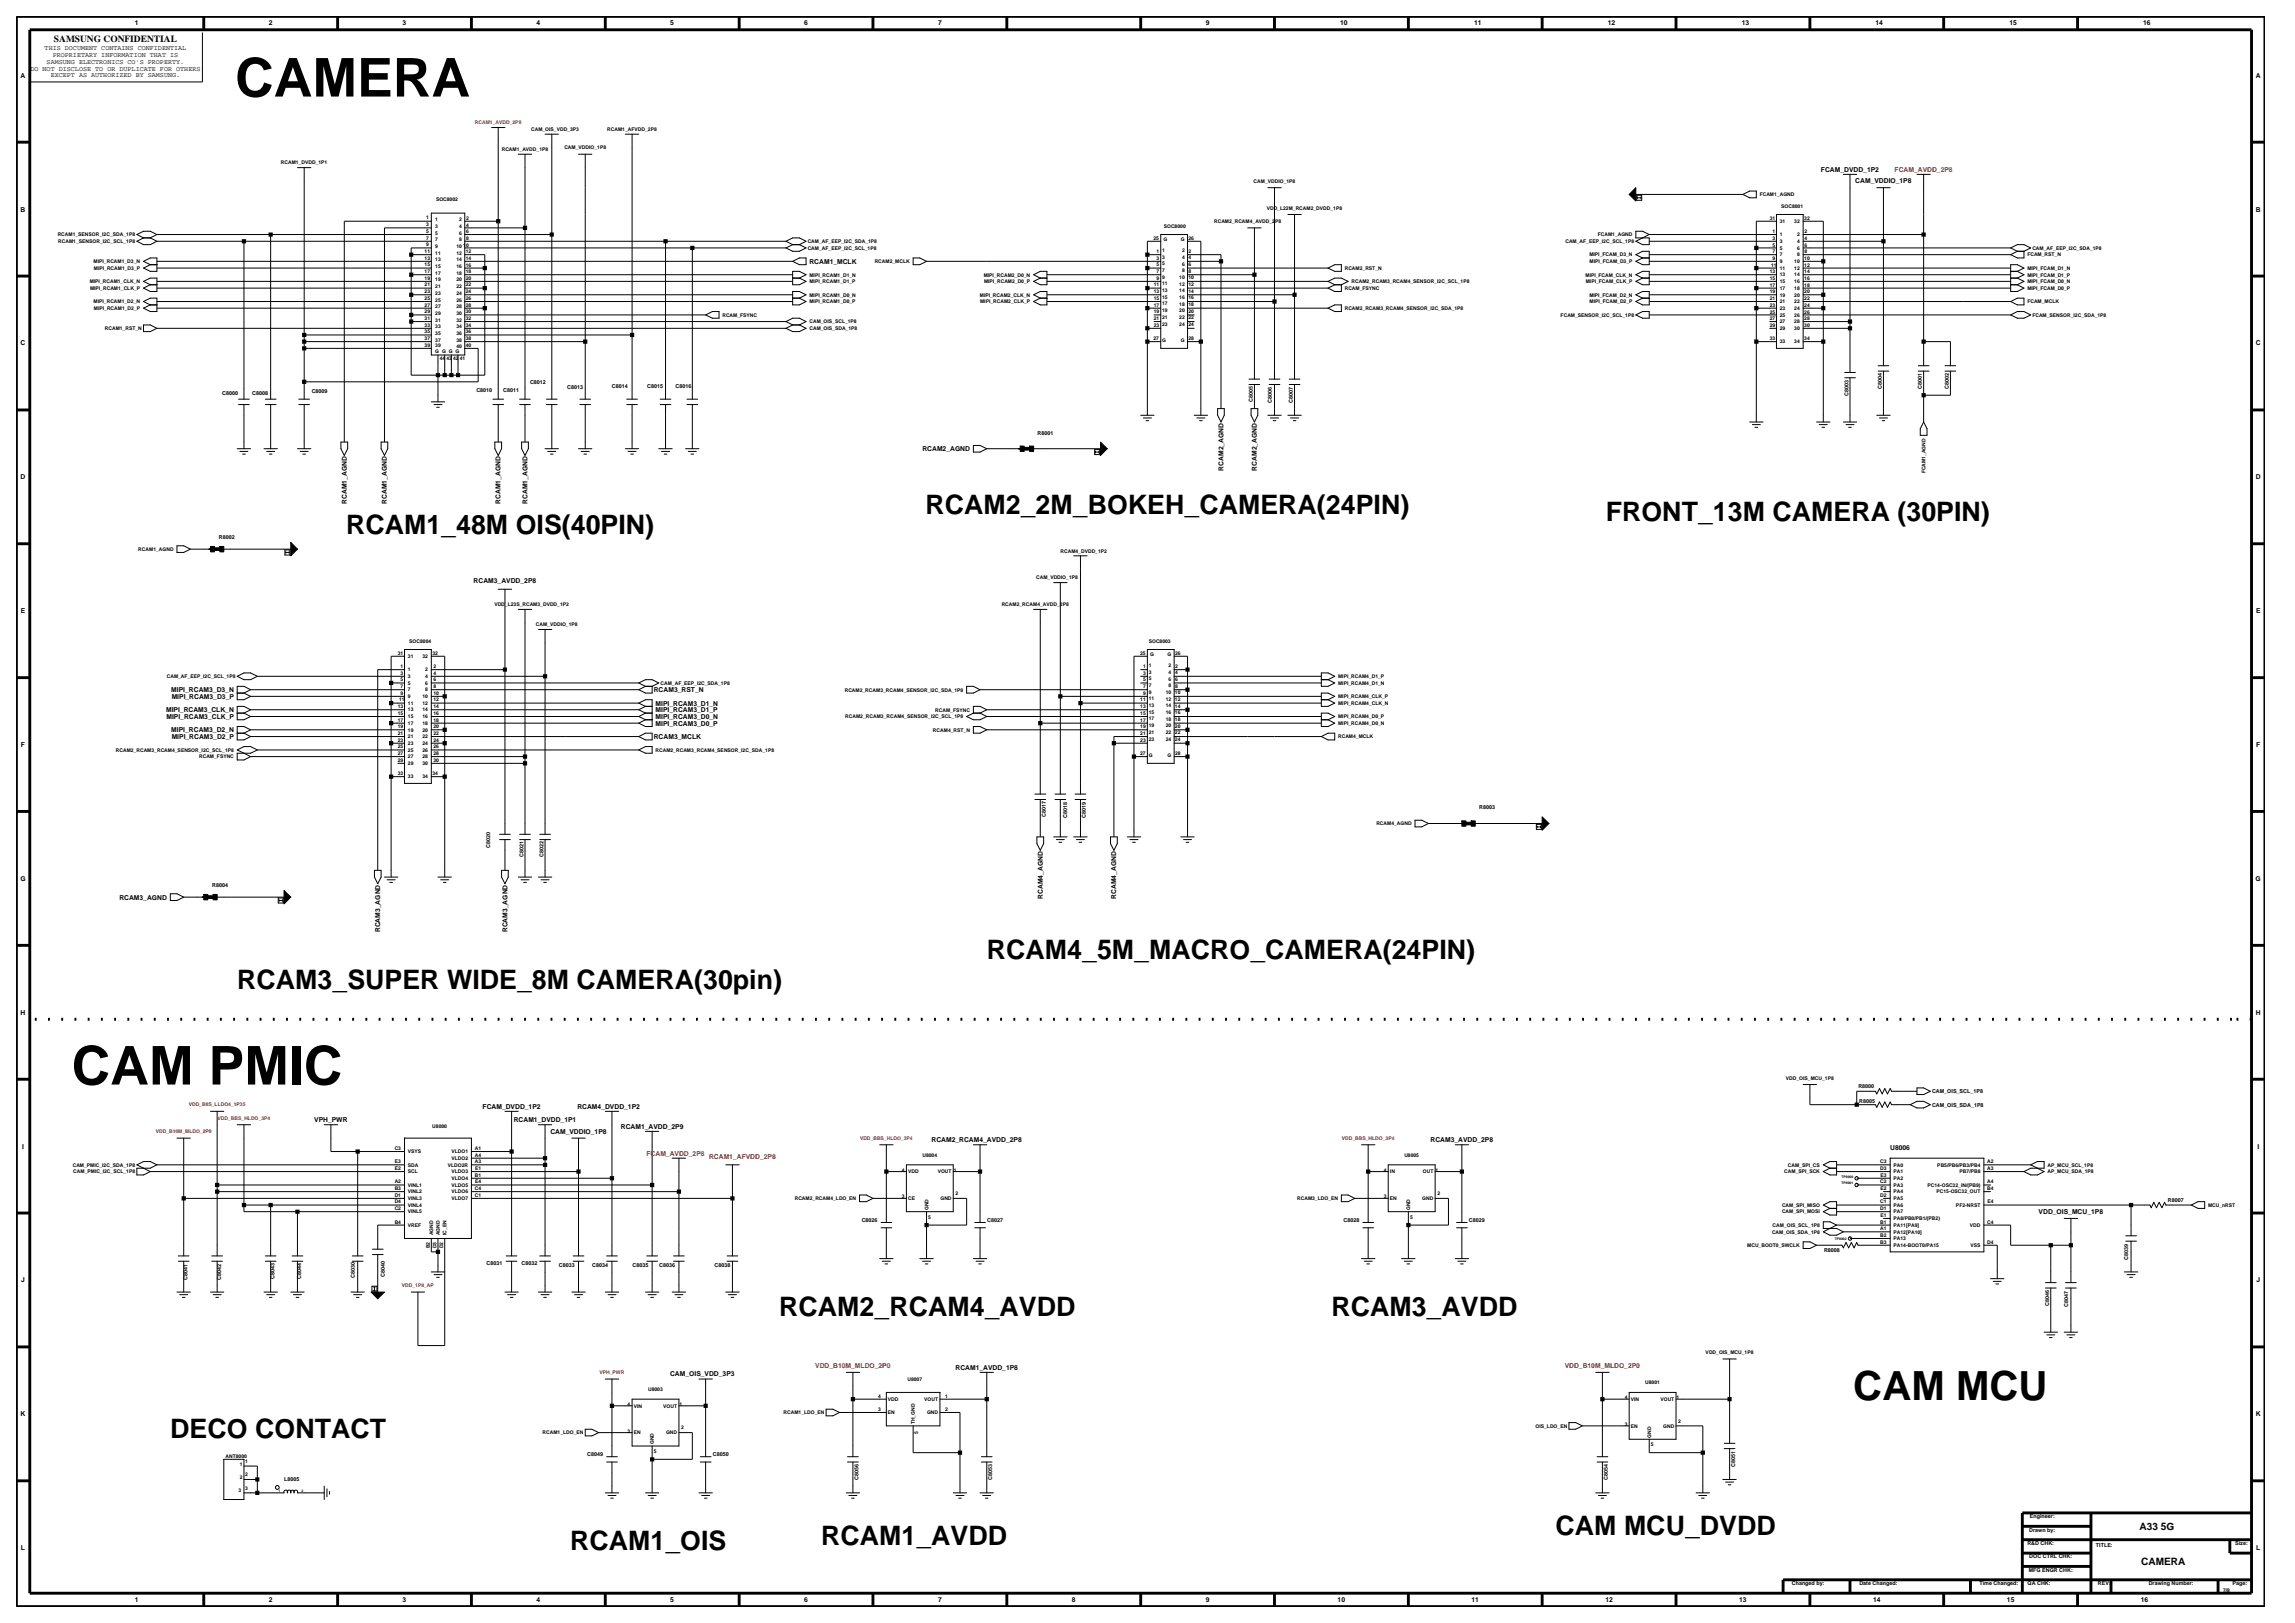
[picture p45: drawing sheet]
<svg xmlns="http://www.w3.org/2000/svg" width="420mm" height="297mm" viewBox="0 0 420 297" stroke-linecap="round" stroke-linejoin="round" font-family="sans-serif">
<defs><g id="words">
<g font-size="9.8">
<text x="43" y="17.7">CAMERA</text>
<text x="13.1" y="198.5">CAM PMIC</text>
</g>
<text font-size="7.4" x="339.2" y="256.2">CAM MCU</text>
<g font-size="4.9">
<text x="169.4" y="94">RCAM2_2M_BOKEH_CAMERA(24PIN)</text>
<text x="293.9" y="95.3">FRONT_13M CAMERA (30PIN)</text>
<text x="63.3" y="97.7">RCAM1_48M OIS(40PIN)</text>
<text x="180.6" y="175.4">RCAM4_5M_MACRO_CAMERA(24PIN)</text>
<text x="43.4" y="181">RCAM3_SUPER WIDE_8M CAMERA(30pin)</text>
<text x="142.6" y="240.7">RCAM2_RCAM4_AVDD</text>
<text x="243.6" y="240.7">RCAM3_AVDD</text>
<text x="31.2" y="263.1">DECO CONTACT</text>
<text x="284.7" y="280.8">CAM MCU_DVDD</text>
<text x="104.3" y="283.6">RCAM1_OIS</text>
<text x="150.3" y="282.7">RCAM1_AVDD</text>
</g>
<g font-size="1.9">
<text x="391.5" y="279.9">A33 5G</text>
<text x="391.8" y="286.3">CAMERA</text>
</g>
<text font-size="1.7" x="9.9" y="7.7">SAMSUNG CONFIDENTIAL</text>
<g font-size="1.2">
<text x="24.7" y="4.7">1</text>
<text x="49.2" y="4.7">2</text>
<text x="73.7" y="4.7">3</text>
<text x="98.2" y="4.7">4</text>
<text x="122.7" y="4.7">5</text>
<text x="147.2" y="4.7">6</text>
<text x="171.7" y="4.7">7</text>
<text x="220.7" y="4.7">9</text>
<text x="245.3" y="4.7">10</text>
<text x="269.8" y="4.7">11</text>
<text x="294.3" y="4.7">12</text>
<text x="318.7" y="4.7">13</text>
<text x="343.2" y="4.7">14</text>
<text x="367.7" y="4.7">15</text>
<text x="392.2" y="4.7">16</text>
<text x="8.2" y="9.2">THIS DOCUMENT CONTAINS CONFIDENTIAL</text>
<text x="8.5" y="11.7">SAMSUNG ELECTRONICS CO'S PROPERTY.</text>
<text x="9.6" y="10.5">PROPRIETARY INFORMATION THAT IS</text>
<text x="3.8" y="14.2">A</text>
<text x="5.6" y="12.9">DO NOT DISCLOSE TO OR DUPLICATE FOR OTHERS</text>
<text x="9.3" y="14.1">EXCEPT AS AUTHORIZED BY SAMSUNG.</text>
<text x="412.8" y="14.2">A</text>
<text x="333.2" y="31.4">FCAM_DVDD_1P2</text>
<text x="339.5" y="33.6">CAM_VDDIO_1P8</text>
<text x="3.8" y="38.7">B</text>
<text x="412.8" y="38.7">B</text>
<text x="148.1" y="48.3">RCAM1_MCLK</text>
<text x="3.8" y="63.2">C</text>
<text x="412.8" y="63.2">C</text>
<text x="168.8" y="82.6">RCAM2_AGND</text>
<text x="3.8" y="87.7">D</text>
<text x="223.9" y="86.1" transform="rotate(-90 223.9 86.1)">RCAM2_AGND</text>
<text x="230" y="86.1" transform="rotate(-90 230 86.1)">RCAM2_AGND</text>
<text x="412.8" y="87.7">D</text>
<text x="63.4" y="92.2" transform="rotate(-90 63.4 92.2)">RCAM1_AGND</text>
<text x="70.8" y="92.2" transform="rotate(-90 70.8 92.2)">RCAM1_AGND</text>
<text x="91.6" y="92.2" transform="rotate(-90 91.6 92.2)">RCAM1_AGND</text>
<text x="96.5" y="92.2" transform="rotate(-90 96.5 92.2)">RCAM1_AGND</text>
<text x="86.7" y="106.8">RCAM3_AVDD_2P8</text>
<text x="3.8" y="112.2">E</text>
<text x="412.9" y="112.2">E</text>
<text x="30.4" y="130.3">MIPI_RCAM3_CLK_N</text>
<text x="30.5" y="131.6">MIPI_RCAM3_CLK_P</text>
<text x="31.4" y="126.6">MIPI_RCAM3_D3_N</text>
<text x="31.4" y="127.9">MIPI_RCAM3_D3_P</text>
<text x="119.6" y="126.6">RCAM3_RST_N</text>
<text x="120" y="129.1">MIPI_RCAM3_D1_N</text>
<text x="120" y="130.3">MIPI_RCAM3_D1_P</text>
<text x="120" y="131.6">MIPI_RCAM3_D0_N</text>
<text x="3.8" y="136.7">F</text>
<text x="31.4" y="134">MIPI_RCAM3_D2_N</text>
<text x="31.4" y="135.2">MIPI_RCAM3_D2_P</text>
<text x="119.6" y="135.2">RCAM3_MCLK</text>
<text x="120" y="132.8">MIPI_RCAM3_D0_P</text>
<text x="412.9" y="136.7">F</text>
<text x="3.7" y="161.2">G</text>
<text x="412.8" y="161.2">G</text>
<text x="21.8" y="164.6">RCAM3_AGND</text>
<text x="190.8" y="164.5" transform="rotate(-90 190.8 164.5)">RCAM4_AGND</text>
<text x="204.3" y="164.5" transform="rotate(-90 204.3 164.5)">RCAM4_AGND</text>
<text x="69.6" y="170.6" transform="rotate(-90 69.6 170.6)">RCAM3_AGND</text>
<text x="92.9" y="170.6" transform="rotate(-90 92.9 170.6)">RCAM3_AGND</text>
<text x="3.8" y="185.7">H</text>
<text x="412.8" y="185.7">H</text>
<text x="88.3" y="202.9">FCAM_DVDD_1P2</text>
<text x="105.7" y="202.9">RCAM4_DVDD_1P2</text>
<text x="57.5" y="205.3">VPH_PWR</text>
<text x="94" y="205.3">RCAM1_DVDD_1P1</text>
<text x="100.7" y="207.5">CAM_VDDIO_1P8</text>
<text x="113.6" y="206.6">RCAM1_AVDD_2P9</text>
<text x="170.5" y="209">RCAM2_RCAM4_AVDD_2P8</text>
<text x="261.8" y="209">RCAM3_AVDD_2P8</text>
<text x="4" y="210.2">I</text>
<text x="345.9" y="210.4">U8006</text>
<text x="413.1" y="210.2">I</text>
<text x="373.1" y="222.2">VDD_OIS_MCU_1P8</text>
<text x="3.9" y="234.7">J</text>
<text x="412.9" y="234.7">J</text>
<text x="122.6" y="251.9">CAM_OIS_VDD_3P3</text>
<text x="174.9" y="250.7">RCAM1_AVDD_1P8</text>
<text x="3.8" y="259.2">K</text>
<text x="412.8" y="259.2">K</text>
<text x="3.8" y="283.7">L</text>
<text x="412.9" y="283.7">L</text>
<text x="24.7" y="293.2">1</text>
<text x="49.2" y="293.2">2</text>
<text x="73.7" y="293.2">3</text>
<text x="98.2" y="293.2">4</text>
<text x="122.7" y="293.2">5</text>
<text x="147.2" y="293.2">6</text>
<text x="171.7" y="293.2">7</text>
<text x="196.2" y="293.2">8</text>
<text x="220.7" y="293.2">9</text>
<text x="244.8" y="293.2">10</text>
<text x="269.3" y="293.2">11</text>
<text x="293.8" y="293.2">12</text>
<text x="318.3" y="293.2">13</text>
<text x="342.8" y="293.2">14</text>
<text x="367.3" y="293.2">15</text>
<text x="391.8" y="293.2">16</text>
</g>
<g font-size="1.2" fill="#f00">
<text x="346.7" y="31.4">FCAM_AVDD_2P8</text>
<text x="118.3" y="211.5">FCAM_AVDD_2P8</text>
<text x="129.8" y="212.1">RCAM1_AFVDD_2P8</text>
<text x="149.2" y="250.3">VDD_B10M_MLDO_2P0</text>
<text x="286.4" y="250.3">VDD_B10M_MLDO_2P0</text>
</g>
<g font-size="1">
<text x="87.2" y="71.8">C8010</text>
<text x="92.1" y="71.8">C8011</text>
<text x="97" y="70.3">C8012</text>
<text x="103.8" y="71.1">C8013</text>
<text x="112" y="71.1">C8014</text>
<text x="118.4" y="71.1">C8015</text>
<text x="123.6" y="71.1">C8016</text>
<text x="344.4" y="71.2" transform="rotate(-90 344.4 71.2)">C8004</text>
<text x="351.7" y="71.2" transform="rotate(-90 351.7 71.2)">C8001</text>
<text x="356.6" y="71.2" transform="rotate(-90 356.6 71.2)">C8002</text>
<text x="40.7" y="72.3">C8000</text>
<text x="46.2" y="72.3">C8008</text>
<text x="57" y="72">C8009</text>
<text x="229.3" y="73.5" transform="rotate(-90 229.3 73.5)">C8005</text>
<text x="232.7" y="73.7" transform="rotate(-90 232.7 73.7)">C8006</text>
<text x="236.6" y="73.7" transform="rotate(-90 236.6 73.7)">C8007</text>
<text x="338.3" y="72.5" transform="rotate(-90 338.3 72.5)">C8003</text>
<text x="189.9" y="79.5">R8001</text>
<text x="40" y="98.7">R8002</text>
<text x="191.4" y="149.5" transform="rotate(-90 191.4 149.5)">C8017</text>
<text x="195.3" y="149.6" transform="rotate(-90 195.3 149.6)">C8018</text>
<text x="198.7" y="149.6" transform="rotate(-90 198.7 149.6)">C8019</text>
<text x="270.7" y="148.1">R8003</text>
<text x="89.7" y="155.2" transform="rotate(-90 89.7 155.2)">C8020</text>
<text x="95.8" y="156.7" transform="rotate(-90 95.8 156.7)">C8021</text>
<text x="99.5" y="156.7" transform="rotate(-90 99.5 156.7)">C8022</text>
<text x="38.8" y="162.3">R8004</text>
<text x="340.1" y="199.2">R8000</text>
<text x="340.3" y="201.8">R8005</text>
<text x="353.6" y="202.5">CAM_OIS_SDA_1P8</text>
<text x="353.6" y="200">CAM_OIS_SCL_1P8</text>
<text x="396.7" y="220">R8007</text>
<text x="157.7" y="223.6">C8026</text>
<text x="180.6" y="223.6">C8027</text>
<text x="245.9" y="223.6">C8028</text>
<text x="268.8" y="223.6">C8029</text>
<text x="50.2" y="234" transform="rotate(-90 50.2 234)">C8043</text>
<text x="55.1" y="234" transform="rotate(-90 55.1 234)">C8044</text>
<text x="65" y="233.8" transform="rotate(-90 65 233.8)">C8030</text>
<text x="70.5" y="233.7" transform="rotate(-90 70.5 233.7)">C8040</text>
<text x="89" y="231.5">C8031</text>
<text x="95.5" y="231.5">C8032</text>
<text x="102.3" y="231.9">C8033</text>
<text x="108.4" y="231.9">C8034</text>
<text x="115.8" y="231.9">C8035</text>
<text x="120.6" y="231.9">C8036</text>
<text x="130.7" y="231.9">C8038</text>
<text x="333.8" y="229.1">R8008</text>
<text x="389.5" y="230.6" transform="rotate(-90 389.5 230.6)">C8039</text>
<text x="34.3" y="234.3" transform="rotate(-90 34.3 234.3)">C8041</text>
<text x="40.4" y="234.3" transform="rotate(-90 40.4 234.3)">C8042</text>
<text x="375" y="239" transform="rotate(-90 375 239)">C8046</text>
<text x="378.5" y="239.2" transform="rotate(-90 378.5 239.2)">C8047</text>
<text x="107.5" y="266.5">C8049</text>
<text x="130.4" y="266.5">C8050</text>
<text x="317.5" y="268.4" transform="rotate(-90 317.5 268.4)">C8051</text>
<text x="52" y="271">L8005</text>
<text x="157.1" y="270.9" transform="rotate(-90 157.1 270.9)">C8056</text>
<text x="181.6" y="270.9" transform="rotate(-90 181.6 270.9)">C8053</text>
<text x="294.3" y="270.9" transform="rotate(-90 294.3 270.9)">C8054</text>
<text x="371.4" y="280.2">Drawn by:</text>
<text x="371.5" y="277.8">Engineer:</text>
<text x="371" y="282.7">R&amp;D CHK:</text>
<text x="371.3" y="287.6">MFG ENGR CHK:</text>
<text x="371.4" y="285.2">DOC CTRL CHK:</text>
<text x="383.6" y="283">TITLE:</text>
<text x="409.1" y="282.7">Size:</text>
<text x="327.9" y="290.1">Changed by:</text>
<text x="340.3" y="290.1">Date Changed:</text>
<text x="362.2" y="290.1">Time Changed:</text>
<text x="371.1" y="290.1">QA CHK:</text>
<text x="383.9" y="290.1">REV:</text>
<text x="393.2" y="290.1">Drawing Number:</text>
<text x="408.6" y="290.1">Page:</text>
</g>
<g font-size=".9" fill="#f00">
<text x="86.9" y="22.7">RCAM1_AVDD_2P9</text>
<text x="34.5" y="202.5">VDD_B8S_LLDO4_1P35</text>
<text x="28.5" y="207.4">VDD_B10M_MLDO_2P0</text>
<text x="39.8" y="204.9">VDD_BBS_HLDO_3P4</text>
<text x="157.4" y="208.6">VDD_BBS_HLDO_3P4</text>
<text x="245.6" y="208.6">VDD_BBS_HLDO_3P4</text>
<text x="73.6" y="235.5">VDD_1P8_AP</text>
<text x="109.7" y="251.5">VPH_PWR</text>
</g>
<g font-size=".9">
<text x="97.2" y="24">CAM_OIS_VDD_3P3</text>
<text x="111.1" y="24">RCAM1_AFVDD_2P8</text>
<text x="91.8" y="27.6">RCAM1_AVDD_1P8</text>
<text x="103.3" y="27.3">CAM_VDDIO_1P8</text>
<text x="51.4" y="30.1">RCAM1_DVDD_1P1</text>
<text x="229.4" y="33.5">CAM_VDDIO_1P8</text>
<text x="322" y="35.9">FCAM1_AGND</text>
<text x="78" y="41.4">3</text>
<text x="78" y="40.2">1</text>
<text x="79.7" y="41.7">3</text>
<text x="79.7" y="40.5">1</text>
<text x="79.8" y="36.8">SOC8002</text>
<text x="84.1" y="41.7">4</text>
<text x="84.1" y="40.5">2</text>
<text x="85.3" y="41.5">4</text>
<text x="85.3" y="40.2">2</text>
<text x="213" y="41.7">SOC8000</text>
<text x="222.2" y="40.8">RCAM2_RCAM4_AVDD_2P8</text>
<text x="231.8" y="38.5">VDD_L22M_RCAM2_DVDD_1P8</text>
<text x="323.9" y="40.2">31</text>
<text x="325.7" y="40.8">31</text>
<text x="326" y="38">SOC8001</text>
<text x="328.4" y="40.8">32</text>
<text x="330.2" y="40.2">32</text>
<text x="10.6" y="43.2">RCAM1_SENSOR_I2C_SDA_1P8</text>
<text x="10.7" y="44.5">RCAM1_SENSOR_I2C_SCL_1P8</text>
<text x="77.7" y="46.3">11</text>
<text x="77.7" y="47.5">13</text>
<text x="78" y="43.9">7</text>
<text x="78" y="45.1">9</text>
<text x="78" y="42.6">5</text>
<text x="79.7" y="44.2">7</text>
<text x="79.7" y="45.4">9</text>
<text x="79.7" y="42.9">5</text>
<text x="79.7" y="46.6">11</text>
<text x="79.7" y="47.8">13</text>
<text x="83.5" y="47.8">14</text>
<text x="83.5" y="45.4">10</text>
<text x="83.5" y="46.6">12</text>
<text x="84.1" y="44.2">8</text>
<text x="84.1" y="42.9">6</text>
<text x="84.8" y="45.1">10</text>
<text x="85.3" y="47.6">14</text>
<text x="85.3" y="46.4">12</text>
<text x="85.3" y="43.9">8</text>
<text x="85.3" y="42.7">6</text>
<text x="147.8" y="44.5">CAM_AF_EEP_I2C_SDA_1P8</text>
<text x="147.8" y="45.7">CAM_AF_EEP_I2C_SCL_1P8</text>
<text x="211.1" y="43.9">25</text>
<text x="211.6" y="47.5">3</text>
<text x="211.6" y="46.3">1</text>
<text x="212.7" y="47.3">3</text>
<text x="212.7" y="46.1">1</text>
<text x="212.9" y="44.2">G</text>
<text x="216.1" y="44.2">G</text>
<text x="216.3" y="47.4">4</text>
<text x="216.3" y="46.1">2</text>
<text x="217.5" y="47.4">4</text>
<text x="217.5" y="46.2">2</text>
<text x="217.5" y="43.9">26</text>
<text x="286.5" y="44.5">CAM_AF_EEP_I2C_SCL_1P8</text>
<text x="290.9" y="46.9">MIPI_FCAM_D3_N</text>
<text x="292.4" y="43.2">FCAM1_AGND</text>
<text x="324.4" y="45.1">5</text>
<text x="324.4" y="46.4">7</text>
<text x="324.4" y="47.6">9</text>
<text x="324.4" y="43.9">3</text>
<text x="324.4" y="42.7">1</text>
<text x="325.7" y="45.7">5</text>
<text x="325.7" y="46.9">7</text>
<text x="325.7" y="44.4">3</text>
<text x="325.7" y="43.2">1</text>
<text x="328.9" y="44.4">4</text>
<text x="328.9" y="45.7">6</text>
<text x="328.9" y="46.9">8</text>
<text x="328.9" y="43.2">2</text>
<text x="330.2" y="47.6">10</text>
<text x="330.2" y="43.9">4</text>
<text x="330.2" y="45.1">6</text>
<text x="330.2" y="46.4">8</text>
<text x="330.2" y="42.7">2</text>
<text x="371" y="46.9">FCAM_RST_N</text>
<text x="371.9" y="45.7">CAM_AF_EEP_I2C_SDA_1P8</text>
<text x="16.4" y="51.8">MIPI_RCAM1_CLK_N</text>
<text x="16.5" y="53.1">MIPI_RCAM1_CLK_P</text>
<text x="17.1" y="48.1">MIPI_RCAM1_D3_N</text>
<text x="17.2" y="49.4">MIPI_RCAM1_D3_P</text>
<text x="77.7" y="53.6">23</text>
<text x="77.7" y="48.7">15</text>
<text x="77.7" y="50">17</text>
<text x="77.7" y="51.2">19</text>
<text x="77.7" y="52.4">21</text>
<text x="79.7" y="53.9">23</text>
<text x="79.7" y="49.1">15</text>
<text x="79.7" y="50.3">17</text>
<text x="79.7" y="51.5">19</text>
<text x="79.7" y="52.7">21</text>
<text x="83.5" y="52.7">22</text>
<text x="83.5" y="53.9">24</text>
<text x="83.5" y="49.1">16</text>
<text x="83.5" y="50.3">18</text>
<text x="83.5" y="51.5">20</text>
<text x="85.3" y="52.4">22</text>
<text x="85.3" y="53.6">24</text>
<text x="85.3" y="48.8">16</text>
<text x="85.3" y="50">18</text>
<text x="85.3" y="51.2">20</text>
<text x="148.1" y="51.8">MIPI_RCAM1_D1_P</text>
<text x="148.1" y="50.6">MIPI_RCAM1_D1_N</text>
<text x="160.1" y="48.1">RCAM2_MCLK</text>
<text x="180" y="50.6">MIPI_RCAM2_D0_N</text>
<text x="180.1" y="51.8">MIPI_RCAM2_D0_P</text>
<text x="211.1" y="53.6">13</text>
<text x="211.1" y="52.4">11</text>
<text x="211.6" y="48.7">5</text>
<text x="211.6" y="50">7</text>
<text x="211.6" y="51.2">9</text>
<text x="212.7" y="51">9</text>
<text x="212.7" y="48.6">5</text>
<text x="212.7" y="49.8">7</text>
<text x="212.7" y="53.5">13</text>
<text x="212.7" y="52.2">11</text>
<text x="215.8" y="52.3">12</text>
<text x="215.8" y="53.5">14</text>
<text x="215.8" y="51.1">10</text>
<text x="216.3" y="48.6">6</text>
<text x="216.3" y="49.8">8</text>
<text x="217.5" y="53.6">14</text>
<text x="217.5" y="51.1">10</text>
<text x="217.5" y="52.3">12</text>
<text x="217.5" y="48.7">6</text>
<text x="217.5" y="49.9">8</text>
<text x="246.1" y="53.1">RCAM_FSYNC</text>
<text x="246.1" y="49.4">RCAM2_RST_N</text>
<text x="247.3" y="51.8">RCAM2_RCAM3_RCAM4_SENSOR_I2C_SCL_1P8</text>
<text x="290.2" y="50.6">MIPI_FCAM_CLK_N</text>
<text x="290.2" y="51.8">MIPI_FCAM_CLK_P</text>
<text x="290.9" y="48.1">MIPI_FCAM_D3_P</text>
<text x="323.9" y="50">13</text>
<text x="323.9" y="51.3">15</text>
<text x="323.9" y="52.5">17</text>
<text x="323.9" y="53.7">19</text>
<text x="324.1" y="48.8">11</text>
<text x="325.7" y="48.1">9</text>
<text x="325.7" y="50.6">13</text>
<text x="325.7" y="51.8">15</text>
<text x="325.7" y="53">17</text>
<text x="325.7" y="49.4">11</text>
<text x="328.4" y="50.6">14</text>
<text x="328.4" y="51.8">16</text>
<text x="328.4" y="53">18</text>
<text x="328.4" y="48.1">10</text>
<text x="328.4" y="49.4">12</text>
<text x="330.2" y="53.7">20</text>
<text x="330.2" y="50">14</text>
<text x="330.2" y="51.3">16</text>
<text x="330.2" y="52.5">18</text>
<text x="330.2" y="48.8">12</text>
<text x="371" y="51.8">MIPI_FCAM_D0_N</text>
<text x="371" y="50.6">MIPI_FCAM_D1_P</text>
<text x="371" y="53.1">MIPI_FCAM_D0_P</text>
<text x="371" y="49.4">MIPI_FCAM_D1_N</text>
<text x="17.1" y="55.5">MIPI_RCAM1_D2_N</text>
<text x="17.2" y="56.7">MIPI_RCAM1_D2_P</text>
<text x="77.7" y="58.5">31</text>
<text x="77.7" y="59.8">33</text>
<text x="77.7" y="54.9">25</text>
<text x="77.7" y="56.1">27</text>
<text x="77.7" y="57.3">29</text>
<text x="79.7" y="58.8">31</text>
<text x="79.7" y="55.2">25</text>
<text x="79.7" y="56.4">27</text>
<text x="79.7" y="57.6">29</text>
<text x="83.5" y="57.6">30</text>
<text x="83.5" y="58.8">32</text>
<text x="83.5" y="55.2">26</text>
<text x="83.5" y="56.4">28</text>
<text x="85.3" y="57.3">30</text>
<text x="85.3" y="58.5">32</text>
<text x="85.3" y="59.8">34</text>
<text x="85.3" y="54.9">26</text>
<text x="85.3" y="56.1">28</text>
<text x="132.2" y="58">RCAM_FSYNC</text>
<text x="148.1" y="54.3">MIPI_RCAM1_D0_N</text>
<text x="148.1" y="55.5">MIPI_RCAM1_D0_P</text>
<text x="148.1" y="59.2">CAM_OIS_SCL_1P8</text>
<text x="179.3" y="54.3">MIPI_RCAM2_CLK_N</text>
<text x="179.4" y="55.5">MIPI_RCAM2_CLK_P</text>
<text x="211.1" y="58.5">21</text>
<text x="211.1" y="59.8">23</text>
<text x="211.1" y="54.9">15</text>
<text x="211.1" y="56.1">17</text>
<text x="211.1" y="57.3">19</text>
<text x="212.7" y="58.3">21</text>
<text x="212.7" y="59.6">23</text>
<text x="212.7" y="54.7">15</text>
<text x="212.7" y="55.9">17</text>
<text x="212.7" y="57.1">19</text>
<text x="215.8" y="57.2">20</text>
<text x="215.8" y="58.4">22</text>
<text x="215.8" y="59.6">24</text>
<text x="215.8" y="54.7">16</text>
<text x="215.8" y="56">18</text>
<text x="217.5" y="57.2">20</text>
<text x="217.5" y="58.5">22</text>
<text x="217.5" y="59.7">24</text>
<text x="217.5" y="54.8">16</text>
<text x="217.5" y="56">18</text>
<text x="246.1" y="56.7">RCAM2_RCAM3_RCAM4_SENSOR_I2C_SDA_1P8</text>
<text x="285.6" y="58">FCAM_SENSOR_I2C_SCL_1P8</text>
<text x="290.9" y="54.3">MIPI_FCAM_D2_N</text>
<text x="290.9" y="55.5">MIPI_FCAM_D2_P</text>
<text x="323.9" y="59.8">29</text>
<text x="323.9" y="54.9">21</text>
<text x="323.9" y="56.1">23</text>
<text x="323.9" y="57.4">25</text>
<text x="323.9" y="58.6">27</text>
<text x="325.7" y="55.5">21</text>
<text x="325.7" y="56.7">23</text>
<text x="325.7" y="57.9">25</text>
<text x="325.7" y="59.1">27</text>
<text x="325.7" y="54.3">19</text>
<text x="328.4" y="59.1">28</text>
<text x="328.4" y="54.3">20</text>
<text x="328.4" y="55.5">22</text>
<text x="328.4" y="56.7">24</text>
<text x="328.4" y="57.9">26</text>
<text x="330.2" y="58.6">28</text>
<text x="330.2" y="59.8">30</text>
<text x="330.2" y="54.9">22</text>
<text x="330.2" y="56.1">24</text>
<text x="330.2" y="57.4">26</text>
<text x="371" y="55.5">FCAM_MCLK</text>
<text x="371.9" y="58">FCAM_SENSOR_I2C_SDA_1P8</text>
<text x="19.2" y="60.4">RCAM1_RST_N</text>
<text x="77.7" y="62.2">37</text>
<text x="77.7" y="63.4">39</text>
<text x="77.7" y="61">35</text>
<text x="79.7" y="64.6">G G G G</text>
<text x="79.7" y="62.5">37</text>
<text x="79.7" y="63.5">39</text>
<text x="79.7" y="60.1">33</text>
<text x="79.7" y="61.3">35</text>
<text x="80.5" y="65.9">44</text>
<text x="81.7" y="65.9">43</text>
<text x="82.9" y="65.9">42</text>
<text x="83.5" y="62.5">38</text>
<text x="83.5" y="63.7">40</text>
<text x="83.5" y="60.1">34</text>
<text x="83.5" y="61.3">36</text>
<text x="84.1" y="65.9">41</text>
<text x="85.3" y="62.2">38</text>
<text x="85.3" y="63.4">40</text>
<text x="85.3" y="61">36</text>
<text x="148.1" y="60.4">CAM_OIS_SDA_1P8</text>
<text x="211.1" y="62.2">27</text>
<text x="212.7" y="62.5">G</text>
<text x="216.1" y="62.5">G</text>
<text x="217.5" y="62.2">28</text>
<text x="323.9" y="62.3">33</text>
<text x="325.7" y="60.4">29</text>
<text x="325.7" y="62.8">33</text>
<text x="328.4" y="60.4">30</text>
<text x="328.4" y="62.8">34</text>
<text x="330.2" y="62.3">34</text>
<text x="352.4" y="86.6" transform="rotate(-90 352.4 86.6)">FCAM1_AGND</text>
<text x="25.3" y="100.8">RCAM1_AGND</text>
<text x="194.1" y="101.1">RCAM4_DVDD_1P2</text>
<text x="189.6" y="106">CAM_VDDIO_1P8</text>
<text x="90.5" y="110.9">VDD_L23S_RCAM3_DVDD_1P2</text>
<text x="183.3" y="110.9">RCAM2_RCAM4_AVDD_2P8</text>
<text x="72.8" y="119.8">31</text>
<text x="74.9" y="117.6">SOC8004</text>
<text x="79.1" y="119.8">32</text>
<text x="98.1" y="114.6">CAM_VDDIO_1P8</text>
<text x="208.7" y="119.8">25</text>
<text x="210.2" y="117.6">SOC8003</text>
<text x="215.1" y="119.8">26</text>
<text x="30.5" y="124.1">CAM_AF_EEP_I2C_SCL_1P8</text>
<text x="73.3" y="125.9">7</text>
<text x="73.3" y="124.7">5</text>
<text x="73.3" y="123.5">3</text>
<text x="73.3" y="122.2">1</text>
<text x="74.6" y="120.4">31</text>
<text x="74.6" y="125.3">5</text>
<text x="74.6" y="124.1">3</text>
<text x="74.6" y="122.8">1</text>
<text x="77.3" y="120.4">32</text>
<text x="77.8" y="124.1">4</text>
<text x="77.8" y="125.3">6</text>
<text x="77.8" y="122.8">2</text>
<text x="79.3" y="125.9">8</text>
<text x="79.3" y="123.5">4</text>
<text x="79.3" y="124.7">6</text>
<text x="79.3" y="122.2">2</text>
<text x="120.9" y="125.3">CAM_AF_EEP_I2C_SDA_1P8</text>
<text x="209.2" y="125.9">7</text>
<text x="209.2" y="123.5">3</text>
<text x="209.2" y="124.7">5</text>
<text x="209.2" y="122.2">1</text>
<text x="210.2" y="125.7">7</text>
<text x="210.2" y="123.3">3</text>
<text x="210.2" y="124.5">5</text>
<text x="210.2" y="122">1</text>
<text x="210.5" y="120.1">G</text>
<text x="213.7" y="120.1">G</text>
<text x="213.9" y="125.8">8</text>
<text x="213.9" y="123.3">4</text>
<text x="213.9" y="124.5">6</text>
<text x="213.9" y="122.1">2</text>
<text x="215" y="125.8">8</text>
<text x="215" y="123.4">4</text>
<text x="215" y="124.6">6</text>
<text x="215" y="122.2">2</text>
<text x="244.9" y="125.3">MIPI_RCAM4_D1_N</text>
<text x="244.9" y="124.1">MIPI_RCAM4_D1_P</text>
<text x="72.8" y="129.6">13</text>
<text x="72.8" y="130.8">15</text>
<text x="73" y="128.3">11</text>
<text x="73.3" y="127.1">9</text>
<text x="74.6" y="126.5">7</text>
<text x="74.6" y="127.7">9</text>
<text x="74.6" y="129">11</text>
<text x="74.6" y="130.2">13</text>
<text x="74.6" y="131.4">15</text>
<text x="77.3" y="131.4">16</text>
<text x="77.3" y="127.7">10</text>
<text x="77.3" y="129">12</text>
<text x="77.3" y="130.2">14</text>
<text x="77.8" y="126.5">8</text>
<text x="79.3" y="127.1">10</text>
<text x="79.3" y="128.3">12</text>
<text x="79.3" y="129.6">14</text>
<text x="79.3" y="130.8">16</text>
<text x="154.6" y="126.5">RCAM2_RCAM3_RCAM4_SENSOR_I2C_SDA_1P8</text>
<text x="154.7" y="131.4">RCAM2_RCAM3_RCAM4_SENSOR_I2C_SCL_1P8</text>
<text x="171.1" y="130.2">RCAM_FSYNC</text>
<text x="208.7" y="128.3">11</text>
<text x="208.7" y="129.6">13</text>
<text x="208.7" y="130.8">15</text>
<text x="209.2" y="127.1">9</text>
<text x="210.2" y="126.9">9</text>
<text x="210.2" y="128.2">11</text>
<text x="210.2" y="129.4">13</text>
<text x="210.2" y="130.6">15</text>
<text x="210.2" y="131.8">17</text>
<text x="213.4" y="131.9">18</text>
<text x="213.4" y="127">10</text>
<text x="213.4" y="128.2">12</text>
<text x="213.4" y="129.4">14</text>
<text x="213.4" y="130.7">16</text>
<text x="215" y="131.9">18</text>
<text x="215" y="127">10</text>
<text x="215" y="128.3">12</text>
<text x="215" y="129.5">14</text>
<text x="215" y="130.7">16</text>
<text x="244.9" y="129">MIPI_RCAM4_CLK_N</text>
<text x="244.9" y="127.8">MIPI_RCAM4_CLK_P</text>
<text x="244.9" y="131.4">MIPI_RCAM4_D0_P</text>
<text x="21.2" y="137.6">RCAM2_RCAM3_RCAM4_SENSOR_I2C_SCL_1P8</text>
<text x="72.8" y="135.7">23</text>
<text x="72.8" y="136.9">25</text>
<text x="72.8" y="132">17</text>
<text x="72.8" y="133.2">19</text>
<text x="72.8" y="134.5">21</text>
<text x="74.6" y="136.3">23</text>
<text x="74.6" y="137.5">25</text>
<text x="74.6" y="132.6">17</text>
<text x="74.6" y="133.9">19</text>
<text x="74.6" y="135.1">21</text>
<text x="77.3" y="136.3">24</text>
<text x="77.3" y="137.5">26</text>
<text x="77.3" y="132.6">18</text>
<text x="77.3" y="133.9">20</text>
<text x="77.3" y="135.1">22</text>
<text x="79.3" y="135.7">24</text>
<text x="79.3" y="136.9">26</text>
<text x="79.3" y="132">18</text>
<text x="79.3" y="133.2">20</text>
<text x="79.3" y="134.5">22</text>
<text x="120" y="137.6">RCAM2_RCAM3_RCAM4_SENSOR_I2C_SDA_1P8</text>
<text x="170.7" y="133.9">RCAM4_RST_N</text>
<text x="208.7" y="133.2">19</text>
<text x="208.7" y="134.5">21</text>
<text x="208.7" y="135.7">23</text>
<text x="208.7" y="132">17</text>
<text x="210.2" y="133.1">19</text>
<text x="210.2" y="134.3">21</text>
<text x="210.2" y="135.5">23</text>
<text x="213.4" y="133.1">20</text>
<text x="213.4" y="134.3">22</text>
<text x="213.4" y="135.6">24</text>
<text x="215" y="133.2">20</text>
<text x="215" y="134.4">22</text>
<text x="215" y="135.6">24</text>
<text x="244.9" y="135.1">RCAM4_MCLK</text>
<text x="244.9" y="132.7">MIPI_RCAM4_D0_N</text>
<text x="36.4" y="138.8">RCAM_FSYNC</text>
<text x="72.8" y="141.9">33</text>
<text x="72.8" y="138.1">27</text>
<text x="72.8" y="139.4">29</text>
<text x="74.6" y="142.4">33</text>
<text x="74.6" y="138.8">27</text>
<text x="74.6" y="140">29</text>
<text x="77.3" y="140">30</text>
<text x="77.3" y="142.4">34</text>
<text x="77.3" y="138.8">28</text>
<text x="79.1" y="141.9">34</text>
<text x="79.3" y="139.4">30</text>
<text x="79.3" y="138.1">28</text>
<text x="208.7" y="138.1">27</text>
<text x="210.2" y="138.4">G</text>
<text x="213.7" y="138.4">G</text>
<text x="215.1" y="138.1">28</text>
<text x="251.9" y="151">RCAM4_AGND</text>
<text x="326.8" y="197.6">VDD_OIS_MCU_1P8</text>
<text x="79.1" y="206.4">U8000</text>
<text x="13.3" y="213.5">CAM_PMIC_I2C_SDA_1P8</text>
<text x="13.4" y="214.7">CAM_PMIC_I2C_SCL_1P8</text>
<text x="72.2" y="210.4">C3</text>
<text x="72.3" y="214.1">E2</text>
<text x="72.3" y="212.9">E3</text>
<text x="74.6" y="214.7">SCL</text>
<text x="74.6" y="213.5">SDA</text>
<text x="74.6" y="211">VSYS</text>
<text x="82" y="213.5">VLDO2R</text>
<text x="82.6" y="214.7">VLDO3</text>
<text x="82.6" y="215.9">VLDO4</text>
<text x="82.6" y="211">VLDO1</text>
<text x="82.6" y="212.3">VLDO2</text>
<text x="86.9" y="215.3">B1</text>
<text x="86.9" y="210.4">A1</text>
<text x="86.9" y="212.9">A3</text>
<text x="86.9" y="211.6">A4</text>
<text x="86.9" y="214.1">E1</text>
<text x="165.1" y="214.4">4</text>
<text x="166.2" y="214.7">VDD</text>
<text x="168.8" y="211.6">U8004</text>
<text x="171.6" y="214.7">VOUT</text>
<text x="174.6" y="214.4">1</text>
<text x="253.2" y="214.4">4</text>
<text x="254.4" y="214.7">IN</text>
<text x="257" y="211.6">U8005</text>
<text x="260.4" y="214.7">OUT</text>
<text x="262.7" y="214.4">1</text>
<text x="326.5" y="214.7">CAM_SPI_SCK</text>
<text x="327.2" y="213.5">CAM_SPI_CS</text>
<text x="344.1" y="214.1">D3</text>
<text x="344.1" y="212.9">C3</text>
<text x="344.1" y="215.3">E3</text>
<text x="346.5" y="214.7">PA1</text>
<text x="346.5" y="215.9">PA2</text>
<text x="346.5" y="213.5">PA0</text>
<text x="354.5" y="213.5">PB5/PB6/PB3/PB4</text>
<text x="358.6" y="214.7">PB7/PB8</text>
<text x="363.7" y="212.9">A2</text>
<text x="363.7" y="214.1">A3</text>
<text x="374.7" y="213.5">AP_MCU_SCL_1P8</text>
<text x="374.7" y="214.7">AP_MCU_SDA_1P8</text>
<text x="72.2" y="219">D1</text>
<text x="72.2" y="220.2">D4</text>
<text x="72.2" y="217.8">B3</text>
<text x="72.2" y="221.5">C2</text>
<text x="72.2" y="216.5">A2</text>
<text x="74.6" y="219.6">VINL3</text>
<text x="74.6" y="220.8">VINL4</text>
<text x="74.6" y="218.4">VINL2</text>
<text x="74.6" y="217.2">VINL1</text>
<text x="82.6" y="217.2">VLDO5</text>
<text x="82.6" y="219.6">VLDO7</text>
<text x="82.6" y="218.4">VLDO6</text>
<text x="86.9" y="219">C1</text>
<text x="86.9" y="217.8">C4</text>
<text x="86.9" y="216.5">E4</text>
<text x="145.4" y="219.6">RCAM2_RCAM4_LDO_EN</text>
<text x="165.1" y="219.3">3</text>
<text x="166.2" y="219.6">CE</text>
<text x="169.9" y="221.4" transform="rotate(-90 169.9 221.4)">GND</text>
<text x="172.1" y="219.6">GND</text>
<text x="174.9" y="218.7">2</text>
<text x="237.4" y="219.6">RCAM3_LDO_EN</text>
<text x="253.2" y="219.3">3</text>
<text x="254.4" y="219.6">EN</text>
<text x="258.1" y="221.4" transform="rotate(-90 258.1 221.4)">GND</text>
<text x="260.3" y="219.6">GND</text>
<text x="263.1" y="218.7">2</text>
<text x="326.1" y="220.8">CAM_SPI_MISO</text>
<text x="344.1" y="221.5">D1</text>
<text x="344.1" y="219">D2</text>
<text x="344.1" y="220.2">C1</text>
<text x="344.1" y="216.5">C2</text>
<text x="344.1" y="217.8">E2</text>
<text x="346.5" y="219.6">PA5</text>
<text x="346.5" y="218.4">PA4</text>
<text x="346.5" y="220.8">PA6</text>
<text x="346.5" y="217.2">PA3</text>
<text x="352.8" y="217.2">PC14-OSC32_IN/(PB9)</text>
<text x="354.4" y="218.4">PC15-OSC32_OUT</text>
<text x="358" y="220.8">PF2-NRST</text>
<text x="363.7" y="216.5">A4</text>
<text x="363.7" y="217.8">B4</text>
<text x="363.7" y="220.2">E4</text>
<text x="404.1" y="220.8">MCU_nRST</text>
<text x="72.2" y="223.9">B4</text>
<text x="74.6" y="224.5">VREF</text>
<text x="74.6" y="222.1">VINL5</text>
<text x="79.3" y="226" transform="rotate(-90 79.3 226)">AGND</text>
<text x="80.5" y="226" transform="rotate(-90 80.5 226)">AGND</text>
<text x="81.7" y="226" transform="rotate(-90 81.7 226)">IC_EN</text>
<text x="169.9" y="223">5</text>
<text x="258" y="223">5</text>
<text x="324.3" y="225.7">CAM_OIS_SDA_1P8</text>
<text x="324.4" y="224.5">CAM_OIS_SCL_1P8</text>
<text x="326.1" y="222.1">CAM_SPI_MOSI</text>
<text x="344.1" y="223.9">B1</text>
<text x="344.1" y="226.4">B2</text>
<text x="344.1" y="227.6">B3</text>
<text x="344.1" y="225.1">A1</text>
<text x="344.1" y="222.7">E1</text>
<text x="346.5" y="222.1">PA7</text>
<text x="346.5" y="223.3">PA8/PB0/PB1/(PB2)</text>
<text x="346.5" y="224.5">PA11[PA9]</text>
<text x="346.5" y="227">PA13</text>
<text x="346.5" y="225.7">PA12[PA10]</text>
<text x="360.5" y="224.5">VDD</text>
<text x="363.7" y="223.9">C4</text>
<text x="363.7" y="227.6">D4</text>
<text x="78.6" y="228.4" transform="rotate(-90 78.6 228.4)">B2</text>
<text x="79.9" y="228.4" transform="rotate(-90 79.9 228.4)">D3</text>
<text x="81.1" y="228.4" transform="rotate(-90 81.1 228.4)">D2</text>
<text x="319.8" y="228.2">MCU_BOOT0_SWCLK</text>
<text x="346.5" y="228.2">PA14-BOOT0/PA15</text>
<text x="360.6" y="228.2">VSS</text>
<text x="312.1" y="247.8">VDD_OIS_MCU_1P8</text>
<text x="114.8" y="257.2">4</text>
<text x="116" y="257.6">VIN</text>
<text x="118.6" y="254.5">U8003</text>
<text x="121.4" y="257.6">VOUT</text>
<text x="124.3" y="257.2">1</text>
<text x="160.7" y="255.7">4</text>
<text x="162.5" y="256.4">VDD</text>
<text x="166.1" y="252.7">U8007</text>
<text x="169.1" y="256.4">VOUT</text>
<text x="173" y="255.7">1</text>
<text x="297.3" y="256">4</text>
<text x="298.4" y="256.4">VIN</text>
<text x="301.1" y="253.3">U8001</text>
<text x="303.9" y="256.4">VOUT</text>
<text x="306.8" y="256">1</text>
<text x="99.3" y="262.5">RCAM1_LDO_EN</text>
<text x="114.8" y="262.1">3</text>
<text x="116" y="262.5">EN</text>
<text x="121.9" y="262.5">GND</text>
<text x="124.7" y="261.5">2</text>
<text x="143.4" y="258.8">RCAM1_LDO_EN</text>
<text x="160.7" y="258.2">3</text>
<text x="162.5" y="258.8">EN</text>
<text x="167.4" y="260.6" transform="rotate(-90 167.4 260.6)">TH_GND</text>
<text x="168.1" y="262.4" transform="rotate(-90 168.1 262.4)">5</text>
<text x="169.7" y="258.8">GND</text>
<text x="173" y="258.2">2</text>
<text x="281" y="261.2">OIS_LDO_EN</text>
<text x="297.3" y="260.9">3</text>
<text x="298.4" y="261.2">EN</text>
<text x="302.1" y="263.1" transform="rotate(-90 302.1 263.1)">GND</text>
<text x="304.4" y="261.2">GND</text>
<text x="307.1" y="260.3">2</text>
<text x="41.3" y="266.7">ANT8000</text>
<text x="43.9" y="268.2">1</text>
<text x="44.9" y="267.7">1</text>
<text x="119.6" y="265.8">5</text>
<text x="119.7" y="264.3" transform="rotate(-90 119.7 264.3)">GND</text>
<text x="302.1" y="264.6">5</text>
<text x="43.7" y="273.1">3</text>
<text x="43.9" y="270.6">2</text>
<text x="44.9" y="272.6">3</text>
<text x="44.9" y="270.1">2</text>
<text x="406.8" y="291.2">7/8</text>
</g>
<g font-size=".6">
<text x="337" y="215.5">TP8000</text>
<text x="337" y="216.7">TP8001</text>
<text x="335.8" y="226.8">TP8002</text>
<text x="51" y="272.9">1</text>
<text x="55.2" y="272.9">2</text>
</g>
</g></defs>
<g fill="none" stroke="#000" stroke-width=".18">
<path d="M37 5.9v9.1h-31.5M54.4 30.7h2.5M55.7 30.7v42.3M78.9 39h6.2v26h-6.2zM90 23.3h2.4M91.2 23.3v49.7M94.8 28.2h2.5M96.1 28.2v44.8M99.7 24.6h2.5M101 24.6v48.4M105.9 28.2h2.4M107.1 28.2v44.8"/>
<path d="M114.4 24.6h2.5M115.7 24.6v48.4M232 34.3h2.5M233.2 34.3v35.1M235.7 39.2h2.4M236.9 39.2v30.2M299.4 35.6h19.6M299.5 35.7h.9v1h-.9zM299.7 36v.3M299.7 36.2h.6M300.3 36v.3M319 35.6l1.2-.6h1.2v1.2h-1.2z"/>
<path d="M325.1 39.2h4.9v24.5h-4.9zM337.3 31.9h2.5M338.6 31.9v36.3M343.5 34.3h2.4M344.7 34.3v32.6M350.8 31.9h2.5M352 31.9v35M26.3 59.5h1.2l1.2 .6-1.2 .6h-1.2zM26.3 55.2l1.2-.6h1.2v2.4h-1.2l-1.2-.6 1.2-.6zM26.3 51.5l1.2-.6h1.2v2.4h-1.2l-1.2-.6 1.2-.6zM26.3 43.5l-1.3 .7 1.3 .6h1.2l1.2-.6M26.3 47.8l1.2-.6h1.2v2.5h-1.2l-1.2-.6 1.2-.7z"/>
<path d="M26.3 43.5h1.2M27.5 52.1h1.2M27.5 55.8h1.2M27.5 48.4h1.2M27.5 43.5l1.2 .7M28.7 42.9l-1.2-.6h-1.2l-1.3 .6 1.3 .6M28.7 42.9l-1.2 .6M28.7 55.2h50.2M28.7 52.7h50.2M28.7 51.5h50.2M28.7 49.1h50.2M28.7 47.8h50.2"/>
<path d="M28.7 56.4h50.2M28.7 44.2h50.2M28.7 42.9h50.2M44.6 44.2v28.8M49.5 42.9v30.1M75.2 53.9h3.7M75.2 50.3h3.7M75.2 46.6h3.7M75.2 58.8h3.7M75.2 57.6h3.7M78.9 41.7h-8.5v39.2M78.9 45.4h-3.7v23.3h13.5v-22.1h-3.6"/>
<path d="M78.9 40.5h-15.9v40.4M85.1 41.7h11M85.1 55.2h60M85.1 53.9h60M85.1 52.7h3.6M85.1 51.5h60M85.1 50.3h60M85.1 49.1h3.6M85.1 47.8h60M85.1 58.8h58.7M85.1 57.6h44M85.1 56.4h3.6"/>
<path d="M85.1 44.2h58.7M85.1 42.9h15.9M85.1 45.4h58.7M85.1 40.5h6.1M121.8 44.2v28.8M126.7 45.4v27.6M129.1 57.6l1.3-.6h1.2v1.2h-1.2zM143.8 58.8l1.3-.6h1.2l1.2 .6-1.2 .7M143.8 44.2l1.3-.7h1.2l1.2 .7-1.2 .6M143.8 44.2l1.3 .6M143.8 58.8l1.3 .7M145.1 59.5h1.2"/>
<path d="M145.1 59.5l-1.3 .6M145.1 54.6h1.2M145.1 53.3h1.2l1.2 .6-1.2 .7 1.2 .6-1.2 .6h-1.2zM145.1 44.8h1.2M145.1 49.7h1.2l1.2 .6-1.2 .6 1.2 .6-1.2 .6h-1.2zM145.1 50.9h1.2M145.1 44.8l-1.3 .6M145.1 47.8l1.2-.6h1.2v1.2h-1.2zM146.3 59.5l1.2 .6-1.2 .6h-1.2l-1.3-.6M146.3 44.8l1.2 .6-1.2 .6h-1.2l-1.3-.6M167.1 47.2h1.2l1.3 .6-1.3 .6h-1.2zM169.6 47.8h42.8"/>
<path d="M189.2 53.9l1.2-.6h1.2v2.5h-1.2l-1.2-.6 1.2-.6zM189.2 50.3l1.2-.6h1.2v2.4h-1.2l-1.2-.6 1.2-.6zM190.4 54.6h1.2M190.4 50.9h1.2M191.6 55.2h20.8M191.6 53.9h20.8M191.6 51.5h20.8M191.6 50.3h20.8M210 52.7h2.4M210 49.1h2.4M210 46.6h2.4M210 56.4h2.4"/>
<path d="M211.2 58.8h1.2M211.2 57.6h1.2M212.4 44.2h-2.4v31.8M212.4 42.9h4.9v20.8h-4.9zM217.3 44.2h2.5v31.8M217.3 55.2h15.9M217.3 53.9h19.6M217.3 52.7h25.7M217.3 51.5h25.7M217.3 50.3h12.3M217.3 49.1h25.7M217.3 47.8h6.1"/>
<path d="M217.3 46.6h6.1v28.2M217.3 58.8h1.2M217.3 57.6h1.2M217.3 56.4h25.7M228.3 41.7h2.5M229.6 41.7v27.7M243 49.1l1.3-.7h1.2v1.3h-1.2zM243 51.5l1.3-.6h1.2l1.2 .6-1.2 .6M243 56.4l1.3-.6h1.2v1.2h-1.2zM243 51.5l1.3 .6M244.3 52.1h1.2M244.3 52.1l-1.3 .6"/>
<path d="M245.5 52.1v1.2h-1.2l-1.3-.6M299.4 42.3v1.2h2.4v1.3h-1.2l-1.2-.6 2.4-1.3-1.2-.6zM299.4 46.6l1.2-.6h1.2v2.4h-1.2l-1.2-.6 1.2-.6zM299.4 50.3l1.2-.6h1.2v2.4h-1.2l-1.2-.6 1.2-.6zM299.4 53.9l1.2-.6h1.2v2.5h-1.2l-1.2-.6 1.2-.6zM299.4 57.6l1.2-.6h1.2v1.2h-1.2zM300.6 54.6h1.2M300.6 50.9h1.2M300.6 47.2h1.2M301.8 55.2h23.3M301.8 53.9h23.3M301.8 51.5h23.3"/>
<path d="M301.8 50.3h23.3M301.8 47.8h23.3M301.8 46.6h23.3M301.8 57.6h23.3M301.8 44.2h23.3M301.8 42.9h23.3M321.4 52.7h3.7M321.4 49.1h3.7M321.4 56.4h3.7M321.4 45.4h3.7M323.9 58.8h1.2M325.1 40.5h-3.7v36.7"/>
<path d="M330 40.5h3.7v36.7M330 55.2h38M330 53.9h3.7M330 52.7h38M330 51.5h38M330 50.3h38M330 49.1h38M330 47.8h3.7M330 46.6h38M330 58.8h8.6M330 57.6h38M330 56.4h3.7"/>
<path d="M330 44.2h14.7M330 42.9h22M330 45.4h38M368 55.2l1.2-.6h1.2v1.2h-1.2zM368 45.4l1.2-.6h1.2l1.2 .6-1.2 .6M368 45.4l1.2 .6M368 49.7h1.2M368 50.9h1.2M368 52.1h1.2M368 57.6l1.2-.6h1.2l1.2 .6-1.2 .6h-1.2zM369.2 49.7l1.2-.6-1.2-.7h-1.2v4.9h1.2l1.2-.6-1.2-.6M369.2 46h1.2"/>
<path d="M369.2 50.9l1.2 .6-1.2 .6M369.2 49.7l1.2 .6-1.2 .6M369.2 46l-1.2 .6M370.4 46v1.2h-1.2l-1.2-.6M28.7 60.1h50.2M43.7 74h1.9M43.7 73h1.9M44.6 74v8.1M48.6 74h1.9M48.6 73h1.9M49.5 74v8.1M54.7 74h1.9"/>
<path d="M54.7 73h1.9M55.7 74v8.1M55.7 62.5h23.2M55.7 63.7h23.2M55.7 61.3h23.2M78.9 73.5h2.5M79.4 74h1.5M79.9 74.5h.5M80.2 65v8.5M81.4 65v3.7M82.6 65v3.7M83.8 65v3.7"/>
<path d="M85.1 60.1h58.7M85.1 62.5h22M85.1 63.7h2.4v6.2h-31.8M85.1 61.3h30.6M90.2 74h2M90.2 73h2M91.2 74v6.9M95.1 74h1.9M95.1 73h1.9M96.1 74v6.9M100 74h2M100 73h2"/>
<path d="M101 74v8.1M106.1 74h2M106.1 73h2M107.1 74v8.1M114.7 74h1.9M114.7 73h1.9M115.7 74v8.1M120.8 74h2M120.8 73h2M121.8 74v8.1M125.7 74h2M125.7 73h2"/>
<path d="M126.7 74v8.1M208.8 76h2.4M209.2 76.5h1.5M209.7 77h.5M210 60.1h2.4M210 62.5h2.4M217.3 60.1h1.2M217.3 62.5h2.5M218.5 76h2.5M219 76.5h1.5M219.5 77h.5M222.8 74.8h1.2v1.2l-.6 1.2-.6-1.2z"/>
<path d="M228.6 70.4h1.9M228.6 69.4h1.9M229 74.8h1.2v1.2l-.6 1.2-.6-1.2zM229.6 70.4v4.4M232 76h2.5M232.3 70.4h1.9M232.3 69.4h1.9M232.5 76.5h1.5M233 77h.5M233.2 70.4v5.6M235.7 76h2.4M235.9 70.4h2"/>
<path d="M235.9 69.4h2M236.2 76.5h1.4M236.7 77h.5M236.9 70.4v5.6M320.2 77.2h2.5M320.7 77.7h1.5M321.2 78.2h.5M321.4 62.5h3.7M323.9 60.1h1.2M330 60.1h8.6M330 62.5h3.7M332.4 77.2h2.5"/>
<path d="M332.9 77.7h1.5M333.4 78.2h.5M337.3 77.2h2.5M337.6 69.1h1.9M337.6 68.2h1.9M337.8 77.7h1.5M338.3 78.2h.5M338.6 69.1v8.1M343.5 76h2.4M343.7 67.9h2M343.7 66.9h2M344 76.5h1.4"/>
<path d="M344.5 77h.4M344.7 67.9v8.1M351 67.9h2M351 66.9h2M352 67.9v9.3M352 77.2l.7 1.2v1.3h-1.3v-1.3zM352 62.5h4.9v4.4M356 67.9h1.9M356 66.9h1.9M356.9 67.9v4.4h-4.9M32.4 99.9h1.2l1.2 .6-1.2 .6h-1.2zM43.4 82.1h2.5"/>
<path d="M43.9 82.6h1.5M44.4 83.1h.5M48.3 82.1h2.5M48.8 82.6h1.5M49.3 83.1h.5M54.4 82.1h2.5M54.9 82.6h1.5M55.4 83.1h.5M62.4 80.9h1.2v1.2l-.6 1.2-.6-1.2zM69.7 80.9h1.3v1.2l-.6 1.2-.7-1.2zM90.6 80.9h1.2v1.2l-.6 1.2-.6-1.2zM95.5 80.9h1.2v1.2l-.6 1.2-.6-1.2z"/>
<path d="M99.7 82.1h2.5M100.2 82.6h1.5M100.7 83.1h.5M105.9 82.1h2.4M106.4 82.6h1.4M106.9 83.1h.5M114.4 82.1h2.5M114.9 82.6h1.5M115.4 83.1h.5M120.6 82.1h2.4M121.1 82.6h1.4M121.5 83.1h.5"/>
<path d="M125.5 82.1h2.4M126 82.6h1.4M126.5 83.1h.4M178.1 81.5h1.3l1.2 .6-1.2 .6h-1.3zM180.6 82.1h6.1M186.5 82.1h.1M186.7 82.1h.1M189.2 82.1h12.2M200.3 82.3h.9v.9h-.9zM200.5 82.7h.6M200.5 82.6v.3M201.1 82.6v.3"/>
<path d="M34.8 100.5h3.7M38.3 100.5h.1M38.5 100.5h.1M41 100.5h12.2M52.1 100.6h1v1h-1zM52.3 100.9v.3M52.3 101.1h.6M52.9 100.9v.3M74 118.9h4.9v24.5h-4.9zM91.2 107.8h2.4M92.4 107.8v44.9M94.8 111.5h2.5"/>
<path d="M96.1 111.5v41.2M98.5 115.2h2.5M99.7 115.2v37.5M189.2 111.5h2.4M190.4 111.5v33.8M192.8 106.6h2.5M194 106.6v38.7M196.5 101.7h2.4M197.7 101.7v43.6M210 118.9h4.9v20.8h-4.9zM43.4 134.2h1.2M43.4 123.8l1.2-.7h1.3l1.2 .7-1.2 .6h-1.3z"/>
<path d="M43.4 126.8h1.2M43.4 130.5h1.2M44.6 134.2l1.3 .6M44.6 126.8l1.3 .6M44.6 130.5l1.3 .6M45.9 131.1h28.1M45.9 129.9h28.1M45.9 127.4h28.1M45.9 126.2h28.1M45.9 134.8h28.1M45.9 133.5h28.1M45.9 138.4h28.1"/>
<path d="M45.9 126.2l-1.3-.6h-1.2v2.4h1.2l1.3-.6M45.9 129.9l-1.3-.6h-1.2v2.4h1.2l1.3-.6M45.9 133.5l-1.3-.6h-1.2v2.5h1.2l1.3-.6M45.9 129.9l-1.3 .6M45.9 126.2l-1.3 .6M45.9 133.5l-1.3 .7M47.1 123.8h26.9M47.1 137.2l-1.2 .6h-2.5v1.3h1.2l1.3-.7M47.1 137.2l-1.2-.6h-1.3l-1.2 .6 2.5 1.2M47.1 137.2h26.9M71.6 136h2.4M71.6 128.7h2.4"/>
<path d="M71.6 125h2.4M71.6 132.3h2.4M72.8 139.7h1.2M74 122.5h-4.9v36.8M74 120.1h-2.4v40.4M78.9 136h2.5M78.9 131.1h38M78.9 129.9h38M78.9 128.7h38M78.9 127.4h2.5M78.9 126.2h38M78.9 125h38"/>
<path d="M78.9 123.8h20.8M78.9 122.5h13.5M78.9 134.8h38M78.9 133.5h2.5M78.9 132.3h38M78.9 120.1h2.5v40.4M78.9 138.4h17.2M78.9 139.7h17.2M78.9 137.2h38M116.9 134.8l1.2-.6h1.2v1.2h-1.2zM116.9 128.7l1.2-.7h1.2v4.9h-1.2l-1.2-.6M116.9 137.2l1.2-.6h1.2v1.2h-1.2z"/>
<path d="M116.9 125l1.2-.6h1.2l1.3 .6-1.3 .6M116.9 131.1l1.2 .6M116.9 128.7l1.2 .6M116.9 129.9l1.2 .6M116.9 125l1.2 .6M118.1 125.6h1.2M118.1 129.3h1.2M118.1 130.5h1.2M118.1 131.7h1.2M118.1 130.5l-1.2 .6M118.1 131.7l-1.2 .6M118.1 129.3l-1.2 .6"/>
<path d="M118.1 125.6l-1.2 .6M119.3 125.6v1.2h-1.2l-1.2-.6M176.9 125.6h1.2l1.3 .6-1.3 .6h-1.2zM178.1 132.9h1.3l1.2 .6-1.2 .7h-1.3zM178.1 130.5h1.3M178.1 130.5l-1.2 .6 1.2 .6h1.3l1.2-.6M179.4 126.2h30.6M179.4 130.5l1.2 .6M180.6 131.1h29.4M180.6 129.9h29.4M180.6 133.5h29.4M180.6 129.9l-1.2-.6h-1.3v1.2"/>
<path d="M180.6 129.9l-1.2 .6M190.4 132.3h19.6M194 127.4h16M197.7 128.7h12.3M203.9 136h6.1M207.5 138.4h2.5M208.8 125h1.2M208.8 123.8h1.2M208.8 122.5h1.2M210 134.8h-6.1v18.3M210 120.1h-2.5v33M214.9 136h2.4"/>
<path d="M214.9 131.1h26.9M214.9 129.9h2.4M214.9 128.7h26.9M214.9 127.4h26.9M214.9 126.2h2.4M214.9 125h26.9M214.9 123.8h26.9M214.9 122.5h2.4M214.9 134.8h26.9M214.9 133.5h2.4M214.9 132.3h26.9M214.9 120.1h2.4v33"/>
<path d="M214.9 138.4h2.4M241.8 134.8l1.2-.6h1.3v1.2h-1.3zM241.8 123.1h1.2l1.3 .7-1.3 .6 1.3 .6-1.3 .6h-1.2zM241.8 124.4h1.2M241.8 128h1.2M241.8 126.8h1.2l1.3 .6-1.3 .6 1.3 .7-1.3 .6h-1.2zM241.8 130.5h1.2l1.3 .6-1.3 .6 1.3 .6-1.3 .6h-1.2zM241.8 131.7h1.2M68.5 159.3h1.2v1.2l-.6 1.2-.6-1.2zM71.6 142.1h2.4M78.9 142.1h2.5M91.4 153.6h2"/>
<path d="M91.4 152.7h2M91.8 159.3h1.2v1.2l-.6 1.2-.6-1.2zM92.4 153.6v5.7M95.1 153.6h1.9M95.1 152.7h1.9M96.1 153.6v6.9M98.8 153.6h1.9M98.8 152.7h1.9M99.7 153.6v6.9M189.4 146.3h2M189.4 145.3h2M189.8 153.1h1.2v1.3l-.6 1.2-.6-1.2z"/>
<path d="M190.4 146.3v6.8M192.8 153.1h2.5M193.1 146.3h1.9M193.1 145.3h1.9M193.3 153.6h1.5M193.8 154.1h.5M194 146.3v6.8M196.5 153.1h2.4M196.7 146.3h2M196.7 145.3h2M197 153.6h1.5M197.5 154.1h.5"/>
<path d="M197.7 146.3v6.8M203.2 153.1h1.3v1.3l-.6 1.2-.7-1.2zM206.3 153.1h2.5M206.8 153.6h1.5M207.3 154.1h.5M216.1 153.1h2.4M216.6 153.6h1.5M217.1 154.1h.5M259 150.1h1.2l1.2 .6-1.2 .6h-1.2zM261.4 150.7h6.1M267.3 150.7h.1M267.5 150.7h.1"/>
<path d="M270 150.7h12.2M281.2 150.8h.9v1h-.9zM281.3 151.3h.6M281.3 151.1v.4M281.9 151.1v.4M31.2 163.5h1.2l1.2 .7-1.2 .6h-1.2zM33.6 164.2h3.7M37 164.2h.1M37.3 164.2h.1M39.7 164.2h12.3M50.9 164.3h.9v.9h-.9zM51.1 164.8h.6"/>
<path d="M51.1 164.6v.3M51.7 164.6v.3M70.4 160.5h2.4M70.9 161h1.4M71.3 161.5h.5M80.2 160.5h2.4M80.6 161h1.5M81.1 161.5h.5M94.8 160.5h2.5M95.3 161h1.5M95.8 161.5h.5M98.5 160.5h2.5"/>
<path d="M99 161h1.5M99.5 161.5h.5M330 198.5h2.4M331.2 198.5v3.6h12l.3 .5 .5-1 .5 1 .4-1 .5 1 .5-1 .3 .5h3.4M350.8 199.1h1.2l1.3 .6-1.3 .6h-1.2zM350.8 199.7h-4.6l-.3-.5-.5 1-.5-1-.4 1-.5-1-.5 1-.3-.5h-3.4v2.4M27.5 214.4h46.5M28.7 213.1l-1.2 .7h-2.5v1.2h1.3l1.2-.6M28.7 213.1l-1.2-.6h-1.2l-1.3 .6 2.5 1.3M28.7 213.1h45.3M32.4 208.3h2.4M33.6 219.3h40.4"/>
<path d="M33.6 208.3v21.5M38.5 203.4h2.5M39.7 216.8h34.3M39.7 218.1h34.3M39.7 203.4v26.4M43.4 205.8h2.5M44.6 205.8v15.9h29.4M59.3 205.8h2.5M60.6 205.8v4.9h13.4M65.5 210.7v19.1M74 208.3h12.3v18.3h-12.3zM86.3 211.9h13.4"/>
<path d="M86.3 214.4h19.6M86.3 219.3h47.7M86.3 213.1h13.4M86.3 216.8h33M86.3 218.1h37.9M86.3 210.7h7.3M86.3 215.6h25.7M92.4 203.4h2.4M93.6 203.4v26.4M98.5 205.8h2.5M99.7 205.8v24M104.7 208.3h2.4"/>
<path d="M105.9 208.3v21.5M110.8 203.4h2.4M112 203.4v26.4M118.1 207h2.5M119.3 207v22.8M123 211.9h2.5M124.2 211.9v17.9M132.8 213.1h2.5M134 213.1v16.7M157.3 218.7h1.2l1.3 .6-1.3 .6h-1.2zM159.8 219.3h6.1M161 209.5h2.4"/>
<path d="M162.2 214.4h3.7M162.2 209.5v14.2M165.9 213.1h8.5v8.6h-8.5zM174.4 219.3h2.5v4.9h-7.3M174.4 214.4h5M178.1 209.5h2.5M179.4 209.5v14.2M245.5 218.7h1.2l1.2 .6-1.2 .6h-1.2zM247.9 219.3h6.2M249.2 209.5h2.4M250.4 214.4h3.7M250.4 209.5v14.2"/>
<path d="M254.1 213.1h8.5v8.6h-8.5zM262.6 214.4h4.9M262.6 219.3h2.5v4.9h-7.4M266.3 209.5h2.5M267.5 209.5v14.2M333.7 213.1l1.2-.6h1.2v2.5h-1.2l-1.2-.6 1.2-.6zM334.9 213.8h1.2M336.1 214.4h9.8M336.1 213.1h9.8M339.8 216.8h6.1M339.8 215.6h6.1M344.7 219.3h1.2"/>
<path d="M344.7 218.1h1.2M345.9 211.9h17.2v17.2h-17.2zM349.6 202.1l1.2-.6h1.2l1.3 .6-1.3 .6h-1.2zM363.1 214.4h7.3M363.1 213.1h8.5M363.1 216.8h1.2M363.1 218.1h1.2M371.6 213.1l2.5 1.3-1.2 .6h-1.3l-1.2-.6M371.6 213.1l1.3-.6h1.2v1.3h-2.5l-1.2 .6M32.4 236.4h2.4M32.6 229.8h2M32.6 230.8h2"/>
<path d="M32.9 236.9h1.4M33.4 237.4h.5M33.6 230.8v5.6M38.5 236.4h2.5M38.8 229.8h1.9M38.8 230.8h1.9M39 236.9h1.5M39.5 237.4h.5M39.7 230.8v5.6M44.6 220.5h29.4M48.3 236.4h2.5M48.6 229.8h1.9"/>
<path d="M48.6 230.8h1.9M48.8 236.9h1.5M49.3 237.4h.5M49.5 220.5v9.3M49.5 230.8v5.6M53.2 236.4h2.5M53.5 229.8h1.9M53.5 230.8h1.9M53.7 236.9h1.5M54.2 237.4h.5M54.4 221.7v8.1M54.4 230.8v5.6"/>
<path d="M64.2 236.4h2.5M64.5 229.8h1.9M64.5 230.8h1.9M64.7 236.9h1.5M65.2 237.4h.5M65.5 230.8v5.6M68.1 235.4h.9v.9h-.9zM68.2 229.6h1.9M68.2 228.6h1.9M68.4 235.5h.3M68.4 236.1h.3M68.5 235.5v.6"/>
<path d="M69.1 229.6v6.8M74 224.2h-4.9v4.4M75.2 236.4h2.5M78.9 232.7h2.5M78.9 226.6v2.5h1.3M79.4 233.2h1.5M79.9 233.7h.5M80.2 226.6v6.1M81.4 226.6v19.6h-4.9v-9.8M92.4 236.4h2.4M92.6 229.8h2M92.6 230.8h2"/>
<path d="M92.9 236.9h1.5M93.4 237.4h.5M93.6 230.8v5.6M98.5 236.4h2.5M98.8 229.8h1.9M98.8 230.8h1.9M99 236.9h1.5M99.5 237.4h.5M99.7 230.8v5.6M104.7 236.4h2.4M104.9 229.8h2M104.9 230.8h2"/>
<path d="M105.1 236.9h1.5M105.6 237.4h.5M105.9 230.8v5.6M110.8 236.4h2.4M111 229.8h2M111 230.8h2M111.3 236.9h1.4M111.8 237.4h.4M112 230.8v5.6M118.1 236.4h2.5M118.4 229.8h1.9M118.4 230.8h1.9"/>
<path d="M118.6 236.9h1.5M119.1 237.4h.5M119.3 230.8v5.6M123 236.4h2.5M123.3 229.8h1.9M123.3 230.8h1.9M123.5 236.9h1.5M124 237.4h.5M124.2 230.8v5.6M132.8 236.4h2.5M133.1 229.8h1.9M133.1 230.8h1.9"/>
<path d="M133.3 236.9h1.5M133.8 237.4h.5M134 230.8v5.6M161 230.3h2.4M161.2 223.7h2M161.2 224.7h2M161.5 230.8h1.4M162 231.3h.5M162.2 224.7v5.6M168.3 230.3h2.5M168.8 230.8h1.5M169.3 231.3h.5"/>
<path d="M169.6 221.7v8.6M178.1 230.3h2.5M178.4 223.7h1.9M178.4 224.7h1.9M178.6 230.8h1.5M179.1 231.3h.5M179.4 224.7v5.6M249.2 230.3h2.4M249.4 223.7h2M249.4 224.7h2M249.7 230.8h1.4M250.1 231.3h.5"/>
<path d="M250.4 224.7v5.6M256.5 230.3h2.5M257 230.8h1.5M257.5 231.3h.5M257.7 221.7v8.6M266.3 230.3h2.5M266.6 223.7h1.9M266.6 224.7h1.9M266.8 230.8h1.5M267.3 231.3h.5M267.5 224.7v5.6M330 227.2h1.2l1.2 .7-1.2 .6h-1.2z"/>
<path d="M332.4 227.9h4.7l.2 .4 .5-.9 .5 .9 .5-.9 .5 .9 .5-.9 .2 .5h5.9M333.7 220.5l1.2-.6h1.2v2.4h-1.2l-1.2-.6 1.2-.6zM334.9 221.1h1.2M336.1 221.7h9.8M336.1 220.5h9.8M336.1 224.2h9.8M336.1 224.2l-1.2-.6h-1.2v1.2h2.4l1.2 .6M336.1 224.2l-2.4 1.2 1.2 .6h1.2l1.2-.6M337.3 225.4h8.6M338.6 226.6h7.3M344.7 223h1.2M363.1 224.2h4.9v3.7h11"/>
<path d="M363.1 227.9h2.4v6.1M363.1 220.5h30.3l.3 .5 .5-1 .5 1 .4-1 .5 1 .5-1 .3 .5h4.6M364.3 234h2.4M364.8 234.5h1.4M365.3 234.9h.5M374.3 235.7h2M374.3 234.7h2M375.3 227.9v6.8M375.3 235.7v8.1M377.8 223h2.4M378 235.7h2M378 234.7h2"/>
<path d="M379 223v11.7M379 235.7v8.1M388.8 232.7h2.4M389 227.1h2M389 226.1h2M389.3 233.2h1.4M389.8 233.7h.4M390 220.5v5.6M390 227.1v5.6M401 220.5l1.3-.6h1.2v1.2h-1.2zM110.8 252.3h2.4M112 257.2h3.7"/>
<path d="M112 252.3v14.3M115.7 256h8.5v8.6h-8.5zM124.2 257.2h4.9M127.9 252.3h2.5M129.1 252.3v14.3M151.2 257.9h1.2l1.2 .6-1.2 .6h-1.2zM153.6 258.5h8.6M154.9 251.1h2.4M156.1 256h6.1M156.1 251.1v15.5M162.2 254.8h9.8v6.1h-9.8zM172 256h8.6"/>
<path d="M172 258.5h3.7v14.7M179.4 251.1h2.4M180.6 251.1v15.5M292 251.1h2.5M293.2 256h5M293.2 251.1v15.5M298.2 254.8h8.5v8.6h-8.5zM306.7 256h9.8M315.3 248.7h2.4M316.5 248.7v15.4M374.1 243.8h2.4M374.6 244.3h1.4"/>
<path d="M375.1 244.8h.4M377.8 243.8h2.4M378.2 244.3h1.5M378.7 244.8h.5M41 267h3.6v7.4h-3.6zM44.6 273.2h7.4a.35 .35 0 0 1 .3-.5 .35 .35 0 0 1 .3 .5 .35 .35 0 0 1 .3-.5 .35 .35 0 0 1 .3 .5 .33 .33 0 0 1 .3-.5 .33 .33 0 0 1 .3 .5 .35 .35 0 0 1 .3-.5 .35 .35 0 0 1 .3 .5h4.9M44.6 268.3h2.5v4.9M44.6 270.7h2.5M59.3 271.9v2.5M59.8 272.4v1.5M60.3 272.9v.5M107.1 261.5h1.2l1.3 .6-1.3 .6h-1.2z"/>
<path d="M109.6 262.1h6.1M110.8 273.2h2.4M111 266.6h2M111 267.5h2M111.3 273.6h1.4M111.8 274.1h.4M112 267.5v5.7M118.1 273.2h2.5M118.6 273.6h1.5M119.1 274.1h.5M119.3 264.6v8.6M124.2 262.1h2.5v4.9h-7.4"/>
<path d="M127.9 273.2h2.5M128.2 266.6h1.9M128.2 267.5h1.9M128.4 273.6h1.5M128.9 274.1h.5M129.1 267.5v5.7M154.9 273.2h2.4M155.1 266.6h2M155.1 267.5h2M155.3 273.6h1.5M155.8 274.1h.5M156.1 267.5v5.7"/>
<path d="M167.1 260.9v4.9h8.6M174.4 273.2h2.5M174.9 273.6h1.5M175.4 274.1h.5M179.4 273.2h2.4M179.6 266.6h2M179.6 267.5h2M179.8 273.6h1.5M180.3 274.1h.5M180.6 267.5v5.7M287.1 260.3h1.3l1.2 .6-1.2 .6h-1.3zM289.6 260.9h8.6"/>
<path d="M292 273.2h2.5M292.3 266.6h1.9M292.3 267.5h1.9M292.5 273.6h1.5M293 274.1h.5M293.2 267.5v5.7M301.8 263.4v2.4h9.8M306.7 260.9h4.9v12.3M310.4 273.2h2.4M310.9 273.6h1.4M311.4 274.1h.5M315.3 270.7h2.4"/>
<path d="M315.5 265.1h2M315.5 264.1h2M315.8 271.2h1.5M316.3 271.7h.5M316.5 265.1v5.6"/>
<circle cx="339.8" cy="216.8" r=".31"/>
<circle cx="339.8" cy="215.6" r=".31"/>
<circle cx="338.6" cy="226.6" r=".31"/>
<circle cx="50.7" cy="272.2" r=".35"/>
</g>
<g fill="#000" stroke="#000" stroke-width=".18">
<path d="M299.4 34.3v2.5l-1.2-1.2z" fill-rule="evenodd"/>
<path d="M38.5 100h.7v1h-.7z" fill-rule="evenodd"/>
<path d="M40.2 100h.8v1h-.8z" fill-rule="evenodd"/>
<path d="M186.7 81.6h.7v1h-.7z" fill-rule="evenodd"/>
<path d="M187.4 81.9h1v.5h-1z" fill-rule="evenodd"/>
<path d="M188.4 81.6h.8v1h-.8z" fill-rule="evenodd"/>
<path d="M201.4 80.9l1.2 1.2-1.2 1.2z" fill-rule="evenodd"/>
<path d="M39.2 100.2h1v.5h-1z" fill-rule="evenodd"/>
<path d="M53.2 99.3l1.2 1.2-1.2 1.2z" fill-rule="evenodd"/>
<path d="M267.5 150.2h.8v1h-.8z" fill-rule="evenodd"/>
<path d="M268.3 150.5h.9v.4h-.9z" fill-rule="evenodd"/>
<path d="M269.2 150.2h.8v1h-.8z" fill-rule="evenodd"/>
<path d="M282.2 149.5l1.3 1.2-1.3 1.2z" fill-rule="evenodd"/>
<path d="M37.3 163.7h.7v1h-.7z" fill-rule="evenodd"/>
<path d="M38 163.9h1v.5h-1z" fill-rule="evenodd"/>
<path d="M39 163.7h.7v1h-.7z" fill-rule="evenodd"/>
<path d="M52 162.9l1.2 1.3-1.2 1.2z" fill-rule="evenodd"/>
<path d="M67.9 236.4h2.5l-1.3 1.2z" fill-rule="evenodd"/>
</g>
<g fill="#000" stroke="#000" stroke-width=".53">
<path d="M44.5 44h.3v.3h-.3z" fill-rule="evenodd"/>
<path d="M49.4 42.8h.3v.2h-.3z" fill-rule="evenodd"/>
<path d="M75.1 58.7h.3v.3h-.3z" fill-rule="evenodd"/>
<path d="M75.1 57.5h.3v.2h-.3z" fill-rule="evenodd"/>
<path d="M75.1 53.8h.3v.3h-.3z" fill-rule="evenodd"/>
<path d="M75.1 50.1h.3v.3h-.3z" fill-rule="evenodd"/>
<path d="M75.1 46.5h.3v.2h-.3z" fill-rule="evenodd"/>
<path d="M88.6 56.3h.2v.2h-.2z" fill-rule="evenodd"/>
<path d="M88.6 52.6h.2v.2h-.2z" fill-rule="evenodd"/>
<path d="M88.6 48.9h.2v.3h-.2z" fill-rule="evenodd"/>
<path d="M91.1 40.4h.2v.2h-.2z" fill-rule="evenodd"/>
<path d="M96 41.6h.2v.2h-.2z" fill-rule="evenodd"/>
<path d="M100.9 42.8h.2v.2h-.2z" fill-rule="evenodd"/>
<path d="M121.7 44h.2v.3h-.2z" fill-rule="evenodd"/>
<path d="M126.6 45.2h.2v.3h-.2z" fill-rule="evenodd"/>
<path d="M209.8 56.3h.3v.2h-.3z" fill-rule="evenodd"/>
<path d="M209.8 52.6h.3v.2h-.3z" fill-rule="evenodd"/>
<path d="M209.8 48.9h.3v.3h-.3z" fill-rule="evenodd"/>
<path d="M209.8 46.5h.3v.2h-.3z" fill-rule="evenodd"/>
<path d="M223.3 47.7h.3v.2h-.3z" fill-rule="evenodd"/>
<path d="M229.4 50.1h.3v.3h-.3z" fill-rule="evenodd"/>
<path d="M233.1 55.1h.3v.2h-.3z" fill-rule="evenodd"/>
<path d="M236.8 53.8h.2v.3h-.2z" fill-rule="evenodd"/>
<path d="M321.3 56.3h.2v.2h-.2z" fill-rule="evenodd"/>
<path d="M321.3 52.6h.2v.2h-.2z" fill-rule="evenodd"/>
<path d="M321.3 48.9h.2v.3h-.2z" fill-rule="evenodd"/>
<path d="M321.3 45.2h.2v.3h-.2z" fill-rule="evenodd"/>
<path d="M333.6 56.3h.2v.2h-.2z" fill-rule="evenodd"/>
<path d="M333.6 53.8h.2v.3h-.2z" fill-rule="evenodd"/>
<path d="M333.6 47.7h.2v.2h-.2z" fill-rule="evenodd"/>
<path d="M338.4 58.7h.3v.3h-.3z" fill-rule="evenodd"/>
<path d="M344.6 44h.2v.3h-.2z" fill-rule="evenodd"/>
<path d="M351.9 42.8h.3v.2h-.3z" fill-rule="evenodd"/>
<path d="M55.5 69.7h.3v.3h-.3z" fill-rule="evenodd"/>
<path d="M55.5 63.6h.3v.3h-.3z" fill-rule="evenodd"/>
<path d="M55.5 62.4h.3v.2h-.3z" fill-rule="evenodd"/>
<path d="M55.5 61.2h.3v.2h-.3z" fill-rule="evenodd"/>
<path d="M80 68.5h.3v.3h-.3z" fill-rule="evenodd"/>
<path d="M81.3 68.5h.2v.3h-.2z" fill-rule="evenodd"/>
<path d="M82.5 68.5h.2v.3h-.2z" fill-rule="evenodd"/>
<path d="M83.7 68.5h.2v.3h-.2z" fill-rule="evenodd"/>
<path d="M107 62.4h.2v.2h-.2z" fill-rule="evenodd"/>
<path d="M115.6 61.2h.2v.2h-.2z" fill-rule="evenodd"/>
<path d="M209.8 62.4h.3v.2h-.3z" fill-rule="evenodd"/>
<path d="M209.8 60h.3v.2h-.3z" fill-rule="evenodd"/>
<path d="M219.6 62.4h.3v.2h-.3z" fill-rule="evenodd"/>
<path d="M321.3 62.4h.2v.2h-.2z" fill-rule="evenodd"/>
<path d="M333.6 62.4h.2v.2h-.2z" fill-rule="evenodd"/>
<path d="M338.4 60h.3v.2h-.3z" fill-rule="evenodd"/>
<path d="M351.9 72.2h.3v.2h-.3z" fill-rule="evenodd"/>
<path d="M351.9 62.4h.3v.2h-.3z" fill-rule="evenodd"/>
<path d="M71.5 135.9h.2v.2h-.2z" fill-rule="evenodd"/>
<path d="M71.5 132.2h.2v.3h-.2z" fill-rule="evenodd"/>
<path d="M71.5 128.5h.2v.3h-.2z" fill-rule="evenodd"/>
<path d="M71.5 124.8h.2v.3h-.2z" fill-rule="evenodd"/>
<path d="M81.3 135.9h.2v.2h-.2z" fill-rule="evenodd"/>
<path d="M81.3 133.4h.2v.3h-.2z" fill-rule="evenodd"/>
<path d="M81.3 127.3h.2v.2h-.2z" fill-rule="evenodd"/>
<path d="M92.3 122.4h.2v.2h-.2z" fill-rule="evenodd"/>
<path d="M96 139.6h.2v.2h-.2z" fill-rule="evenodd"/>
<path d="M96 138.3h.2v.3h-.2z" fill-rule="evenodd"/>
<path d="M99.6 123.6h.3v.3h-.3z" fill-rule="evenodd"/>
<path d="M190.3 132.2h.2v.3h-.2z" fill-rule="evenodd"/>
<path d="M193.9 127.3h.3v.2h-.3z" fill-rule="evenodd"/>
<path d="M197.6 128.5h.3v.3h-.3z" fill-rule="evenodd"/>
<path d="M203.7 135.9h.3v.2h-.3z" fill-rule="evenodd"/>
<path d="M207.4 138.3h.2v.3h-.2z" fill-rule="evenodd"/>
<path d="M217.2 138.3h.2v.3h-.2z" fill-rule="evenodd"/>
<path d="M217.2 135.9h.2v.2h-.2z" fill-rule="evenodd"/>
<path d="M217.2 133.4h.2v.3h-.2z" fill-rule="evenodd"/>
<path d="M217.2 129.8h.2v.2h-.2z" fill-rule="evenodd"/>
<path d="M217.2 126.1h.2v.2h-.2z" fill-rule="evenodd"/>
<path d="M217.2 122.4h.2v.2h-.2z" fill-rule="evenodd"/>
<path d="M71.5 142h.2v.2h-.2z" fill-rule="evenodd"/>
<path d="M81.3 142h.2v.2h-.2z" fill-rule="evenodd"/>
<path d="M33.5 219.2h.2v.2h-.2z" fill-rule="evenodd"/>
<path d="M39.6 217.9h.3v.3h-.3z" fill-rule="evenodd"/>
<path d="M39.6 216.7h.3v.3h-.3z" fill-rule="evenodd"/>
<path d="M65.3 210.6h.3v.2h-.3z" fill-rule="evenodd"/>
<path d="M93.5 210.6h.3v.2h-.3z" fill-rule="evenodd"/>
<path d="M99.6 213h.3v.3h-.3z" fill-rule="evenodd"/>
<path d="M99.6 211.8h.3v.3h-.3z" fill-rule="evenodd"/>
<path d="M105.7 214.3h.3v.2h-.3z" fill-rule="evenodd"/>
<path d="M111.9 215.5h.2v.2h-.2z" fill-rule="evenodd"/>
<path d="M119.2 216.7h.3v.3h-.3z" fill-rule="evenodd"/>
<path d="M124.1 217.9h.3v.3h-.3z" fill-rule="evenodd"/>
<path d="M133.9 219.2h.3v.2h-.3z" fill-rule="evenodd"/>
<path d="M162.1 214.3h.2v.2h-.2z" fill-rule="evenodd"/>
<path d="M179.2 214.3h.3v.2h-.3z" fill-rule="evenodd"/>
<path d="M250.3 214.3h.2v.2h-.2z" fill-rule="evenodd"/>
<path d="M267.4 214.3h.3v.2h-.3z" fill-rule="evenodd"/>
<path d="M339.7 202h.2v.3h-.2z" fill-rule="evenodd"/>
<path d="M44.5 220.4h.3v.2h-.3z" fill-rule="evenodd"/>
<path d="M49.4 220.4h.3v.2h-.3z" fill-rule="evenodd"/>
<path d="M54.3 221.6h.3v.2h-.3z" fill-rule="evenodd"/>
<path d="M80 229h.3v.2h-.3z" fill-rule="evenodd"/>
<path d="M169.4 224h.3v.3h-.3z" fill-rule="evenodd"/>
<path d="M257.6 224h.3v.3h-.3z" fill-rule="evenodd"/>
<path d="M375.2 227.7h.2v.3h-.2z" fill-rule="evenodd"/>
<path d="M378.9 227.7h.2v.3h-.2z" fill-rule="evenodd"/>
<path d="M389.9 220.4h.2v.2h-.2z" fill-rule="evenodd"/>
<path d="M111.9 257.1h.2v.3h-.2z" fill-rule="evenodd"/>
<path d="M129 257.1h.3v.3h-.3z" fill-rule="evenodd"/>
<path d="M156 255.9h.2v.3h-.2z" fill-rule="evenodd"/>
<path d="M180.5 255.9h.2v.3h-.2z" fill-rule="evenodd"/>
<path d="M293.1 255.9h.3v.3h-.3z" fill-rule="evenodd"/>
<path d="M316.4 255.9h.2v.3h-.2z" fill-rule="evenodd"/>
<path d="M47 273h.2v.3h-.2z" fill-rule="evenodd"/>
<path d="M47 270.6h.2v.2h-.2z" fill-rule="evenodd"/>
<path d="M119.2 266.9h.3v.3h-.3z" fill-rule="evenodd"/>
<path d="M175.6 265.7h.2v.2h-.2z" fill-rule="evenodd"/>
<path d="M311.5 265.7h.2v.2h-.2z" fill-rule="evenodd"/>
</g>
<path d="M6.4 186.5h203M209.7 186.5h199.6M409.3 186.5h2.7" fill="none" stroke="#000" stroke-width=".53" stroke-dasharray=".3 2.1" stroke-linecap="butt"/>
<g fill="none" stroke="#000" stroke-width=".53">
<path d="M3 3h411.5v291h-411.5zM5.5 5.5h406.5v286h-406.5zM37.3 3v2.5M61.8 3v2.5M86.3 3v2.5M110.8 3v2.5M135.3 3v2.5M159.8 3v2.5M184.3 3v2.5M208.8 3v2.5M233.2 3v2.5M257.7 3v2.5"/>
<path d="M282.2 3v2.5M306.7 3v2.5M331.2 3v2.5M355.7 3v2.5M380.2 3v2.5M3 26h2.5M412 26h2.5M3 50.5h2.5M412 50.5h2.5M3 75h2.5M412 75h2.5M3 99.5h2.5"/>
<path d="M412 99.5h2.5M3 124h2.5M412 124h2.5M3 148.5h2.5M412 148.5h2.5M3 173h2.5M412 173h2.5M3 197.5h2.5M412 197.5h2.5M3 222h2.5M412 222h2.5M3 246.5h2.5"/>
<path d="M412 246.5h2.5M3 271h2.5M370.1 279.3h12.6M382.7 276.8v14.7M412 271h2.5M412 276.8h-41.9v14.7M37.3 291.5v2.5M61.8 291.5v2.5M86.3 291.5v2.5M110.8 291.5v2.5M135.3 291.5v2.5M159.8 291.5v2.5"/>
<path d="M184.3 291.5v2.5M208.8 291.5v2.5M233.2 291.5v2.5M257.7 291.5v2.5M282.2 291.5v2.5M306.7 291.5v2.5M331.2 291.5v2.5M338.6 289.1v2.4M355.7 291.5v2.5M360.6 289.1v2.4M370.1 281.7h41.9M370.1 284.2h12.6"/>
<path d="M370.1 286.6h12.6M380.2 291.5v2.5M386.3 289.1v2.4M405.9 289.1v2.4M408.1 281.7v2.5h3.9M412 289.1h-85.7v2.4"/>
</g>
<use href="#words"/>
</svg>
